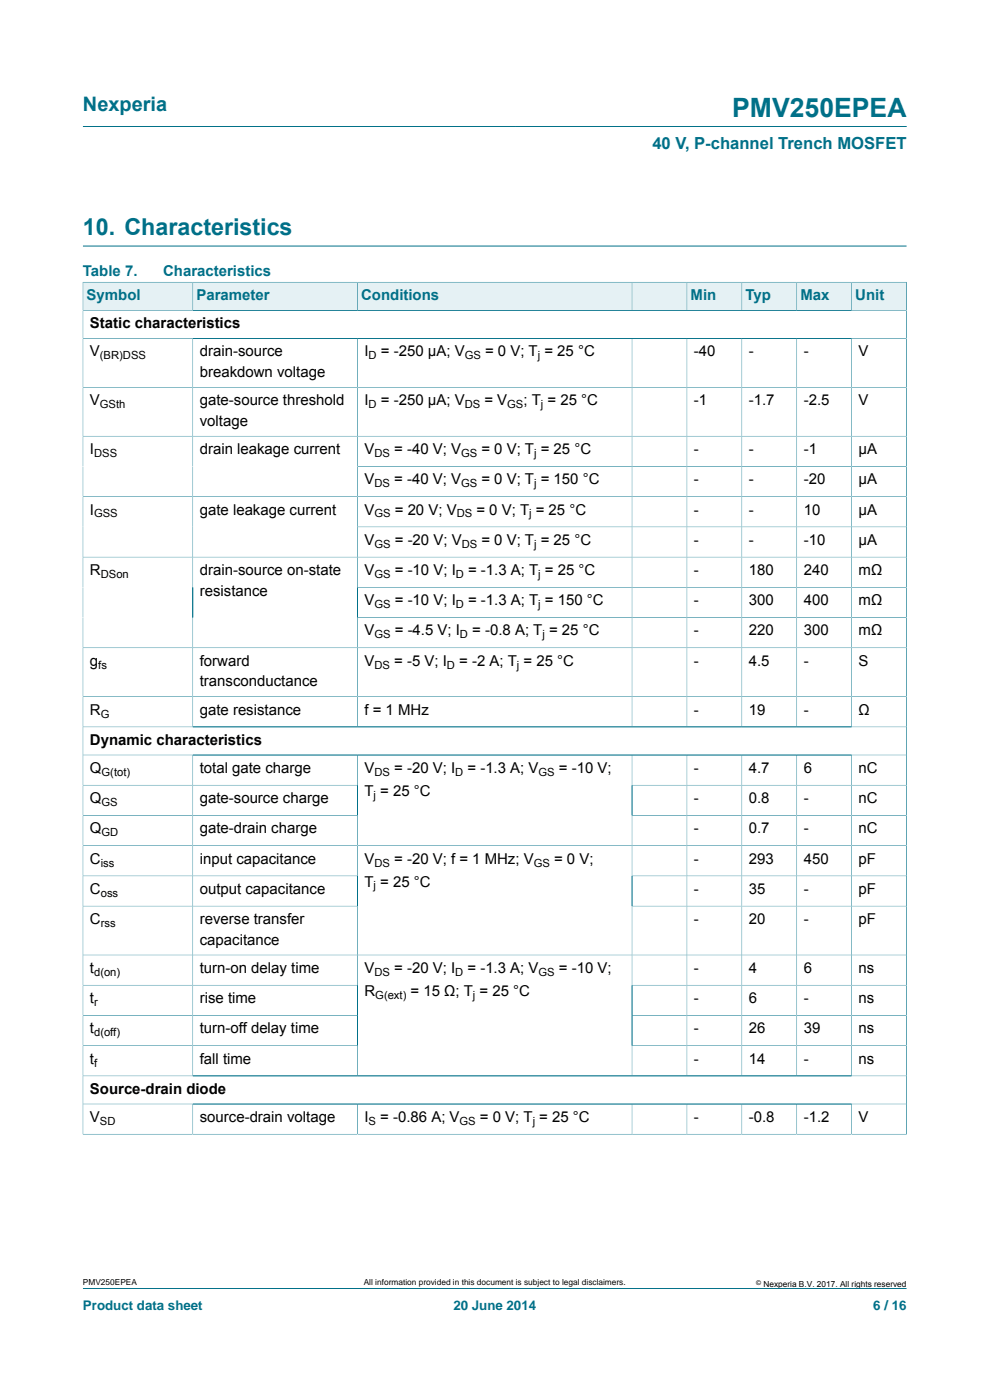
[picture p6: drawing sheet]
<svg xmlns="http://www.w3.org/2000/svg" width="210mm" height="297mm" viewBox="0 0 210 297" stroke-linecap="round" stroke-linejoin="round" font-family="sans-serif">
<defs><g id="words">
<text font-size="5.6" fill="#007088" x="155.3" y="24.8">PMV250EPEA</text>
<text font-size="4.9" fill="#007088" x="17.6" y="49.8">10. Characteristics</text>
<text font-size="4.2" fill="#007088" x="17.6" y="23.6">Nexperia</text>
<text font-size="3.5" fill="#007088" x="138.4" y="31.7">40 V, P-channel Trench MOSFET</text>
<g font-size="3.2" fill="#007088">
<text x="17.6" y="58.5">Table 7.</text>
<text x="34.6" y="58.5">Characteristics</text>
<text x="18.4" y="63.7">Symbol</text>
<text x="41.7" y="63.7">Parameter</text>
<text x="76.6" y="63.7">Conditions</text>
<text x="146.5" y="63.7">Min</text>
<text x="158.1" y="63.7">Typ</text>
<text x="169.8" y="63.7">Max</text>
<text x="181.4" y="63.7">Unit</text>
</g>
<g font-size="3.2">
<text x="19.1" y="69.6">Static characteristics</text>
<text x="19.1" y="75.6">V</text>
<text x="42.4" y="75.6">drain-source</text>
<text x="77.3" y="75.6">I</text>
<text x="80.8" y="75.6">= -250 µA; V</text>
<text x="102.9" y="75.6">= 0 V; T = 25 °C</text>
<text x="147.2" y="75.6">-40</text>
<text x="158.8" y="75.6">-</text>
<text x="170.5" y="75.6">-</text>
<text x="182.1" y="75.6">V</text>
<text x="42.4" y="80">breakdown voltage</text>
<text x="19.1" y="86">V</text>
<text x="42.4" y="86">gate-source threshold</text>
<text x="77.3" y="86">I</text>
<text x="80.8" y="86">= -250 µA; V</text>
<text x="102.8" y="86">= V</text>
<text x="111" y="86">; T = 25 °C</text>
<text x="147.2" y="86">-1</text>
<text x="158.8" y="86">-1.7</text>
<text x="170.5" y="86">-2.5</text>
<text x="182.1" y="86">V</text>
<text x="42.4" y="90.4">voltage</text>
<text x="19.1" y="96.3">I</text>
<text x="42.4" y="96.3">drain leakage current</text>
<text x="77.3" y="96.3">V</text>
<text x="83.6" y="96.3">= -40 V; V</text>
<text x="102.1" y="96.3">= 0 V; T = 25 °C</text>
<text x="147.2" y="96.3">-</text>
<text x="158.8" y="96.3">-</text>
<text x="170.5" y="96.3">-1</text>
<text x="182.1" y="96.3">µA</text>
<text x="77.3" y="102.8">V</text>
<text x="83.6" y="102.8">= -40 V; V</text>
<text x="102.1" y="102.8">= 0 V; T = 150 °C</text>
<text x="147.2" y="102.8">-</text>
<text x="158.8" y="102.8">-</text>
<text x="170.5" y="102.8">-20</text>
<text x="182.1" y="102.8">µA</text>
<text x="19.1" y="109.2">I</text>
<text x="42.4" y="109.2">gate leakage current</text>
<text x="77.3" y="109.2">V</text>
<text x="83.7" y="109.2">= 20 V; V</text>
<text x="101.1" y="109.2">= 0 V; T = 25 °C</text>
<text x="147.2" y="109.2">-</text>
<text x="158.8" y="109.2">-</text>
<text x="170.5" y="109.2">10</text>
<text x="182.1" y="109.2">µA</text>
<text x="77.3" y="115.6">V</text>
<text x="83.7" y="115.6">= -20 V; V</text>
<text x="102.1" y="115.6">= 0 V; T = 25 °C</text>
<text x="147.2" y="115.6">-</text>
<text x="158.8" y="115.6">-</text>
<text x="170.5" y="115.6">-10</text>
<text x="182.1" y="115.6">µA</text>
<text x="19.1" y="122">R</text>
<text x="42.4" y="122">drain-source on-state</text>
<text x="77.3" y="122">V</text>
<text x="83.7" y="122">= -10 V; I</text>
<text x="99.3" y="122">= -1.3 A; T = 25 °C</text>
<text x="147.2" y="122">-</text>
<text x="158.8" y="122">180</text>
<text x="170.5" y="122">240</text>
<text x="182.1" y="122">mΩ</text>
<text x="42.4" y="126.4">resistance</text>
<text x="77.3" y="128.4">V</text>
<text x="83.7" y="128.4">= -10 V; I</text>
<text x="99.3" y="128.4">= -1.3 A; T = 150 °C</text>
<text x="147.2" y="128.4">-</text>
<text x="158.8" y="128.4">300</text>
<text x="170.5" y="128.4">400</text>
<text x="182.1" y="128.4">mΩ</text>
<text x="77.3" y="134.8">V</text>
<text x="83.7" y="134.8">= -4.5 V; I</text>
<text x="100.2" y="134.8">= -0.8 A; T = 25 °C</text>
<text x="147.2" y="134.8">-</text>
<text x="158.8" y="134.8">220</text>
<text x="170.5" y="134.8">300</text>
<text x="182.1" y="134.8">mΩ</text>
<text x="19.1" y="141.2">g</text>
<text x="42.4" y="141.2">forward</text>
<text x="77.3" y="141.2">V</text>
<text x="83.6" y="141.2">= -5 V; I</text>
<text x="97.4" y="141.2">= -2 A; T = 25 °C</text>
<text x="147.2" y="141.2">-</text>
<text x="158.8" y="141.2">4.5</text>
<text x="170.5" y="141.2">-</text>
<text x="182.1" y="141.2">S</text>
<text x="42.4" y="145.6">transconductance</text>
<text x="19.1" y="151.6">R</text>
<text x="42.4" y="151.6">gate resistance</text>
<text x="77.3" y="151.6">f = 1 MHz</text>
<text x="147.2" y="151.6">-</text>
<text x="158.8" y="151.6">19</text>
<text x="170.5" y="151.6">-</text>
<text x="182.1" y="151.6">Ω</text>
<text x="19.1" y="158">Dynamic characteristics</text>
<text x="19.1" y="164">Q</text>
<text x="42.4" y="164">total gate charge</text>
<text x="77.3" y="164">V</text>
<text x="83.6" y="164">= -20 V; I</text>
<text x="99.2" y="164">= -1.3 A; V</text>
<text x="118.5" y="164">= -10 V;</text>
<text x="147.2" y="164">-</text>
<text x="158.8" y="164">4.7</text>
<text x="170.5" y="164">6</text>
<text x="182.1" y="164">nC</text>
<text x="19.1" y="170.4">Q</text>
<text x="42.4" y="170.4">gate-source charge</text>
<text x="77.3" y="168.8">T = 25 °C</text>
<text x="147.2" y="170.4">-</text>
<text x="158.8" y="170.4">0.8</text>
<text x="170.5" y="170.4">-</text>
<text x="182.1" y="170.4">nC</text>
<text x="19.1" y="176.8">Q</text>
<text x="42.4" y="176.8">gate-drain charge</text>
<text x="147.2" y="176.8">-</text>
<text x="158.8" y="176.8">0.7</text>
<text x="170.5" y="176.8">-</text>
<text x="182.1" y="176.8">nC</text>
<text x="19.1" y="183.2">C</text>
<text x="42.4" y="183.2">input capacitance</text>
<text x="77.3" y="183.2">V</text>
<text x="83.6" y="183.2">= -20 V; f = 1 MHz; V</text>
<text x="117.5" y="183.2">= 0 V;</text>
<text x="147.2" y="183.2">-</text>
<text x="158.8" y="183.2">293</text>
<text x="170.5" y="183.2">450</text>
<text x="182.1" y="183.2">pF</text>
<text x="19.1" y="189.6">C</text>
<text x="42.4" y="189.6">output capacitance</text>
<text x="77.3" y="188.1">T = 25 °C</text>
<text x="147.2" y="189.6">-</text>
<text x="158.8" y="189.6">35</text>
<text x="170.5" y="189.6">-</text>
<text x="182.1" y="189.6">pF</text>
<text x="19.1" y="196">C</text>
<text x="42.4" y="196">reverse transfer</text>
<text x="147.2" y="196">-</text>
<text x="158.8" y="196">20</text>
<text x="170.5" y="196">-</text>
<text x="182.1" y="196">pF</text>
<text x="42.4" y="200.4">capacitance</text>
<text x="19.1" y="206.4">t</text>
<text x="42.4" y="206.4">turn-on delay time</text>
<text x="77.3" y="206.4">V</text>
<text x="83.6" y="206.4">= -20 V; I</text>
<text x="99.2" y="206.4">= -1.3 A; V</text>
<text x="118.5" y="206.4">= -10 V;</text>
<text x="147.2" y="206.4">-</text>
<text x="158.8" y="206.4">4</text>
<text x="170.5" y="206.4">6</text>
<text x="182.1" y="206.4">ns</text>
<text x="19.1" y="212.8">t</text>
<text x="42.4" y="212.8">rise time</text>
<text x="77.3" y="211.3">R</text>
<text x="87.1" y="211.3">= 15 Ω; T = 25 °C</text>
<text x="147.2" y="212.8">-</text>
<text x="158.8" y="212.8">6</text>
<text x="170.5" y="212.8">-</text>
<text x="182.1" y="212.8">ns</text>
<text x="19.1" y="219.2">t</text>
<text x="42.4" y="219.2">turn-off delay time</text>
<text x="147.2" y="219.2">-</text>
<text x="158.8" y="219.2">26</text>
<text x="170.5" y="219.2">39</text>
<text x="182.1" y="219.2">ns</text>
<text x="19.1" y="225.6">t</text>
<text x="42.4" y="225.6">fall time</text>
<text x="147.2" y="225.6">-</text>
<text x="158.8" y="225.6">14</text>
<text x="170.5" y="225.6">-</text>
<text x="182.1" y="225.6">ns</text>
<text x="19.1" y="232">Source-drain diode</text>
<text x="19.1" y="238">V</text>
<text x="42.4" y="238">source-drain voltage</text>
<text x="77.3" y="238">I</text>
<text x="80.7" y="238">= -0.86 A; V</text>
<text x="101.8" y="238">= 0 V; T = 25 °C</text>
<text x="147.2" y="238">-</text>
<text x="158.8" y="238">-0.8</text>
<text x="170.5" y="238">-1.2</text>
<text x="182.1" y="238">V</text>
</g>
<g font-size="2.8" fill="#007088">
<text x="17.6" y="277.9">Product data sheet</text>
<text x="96.2" y="277.9">20 June 2014</text>
<text x="185.2" y="277.9">6 / 16</text>
</g>
<g font-size="2.4">
<text x="21.2" y="76.2">(BR)DSS</text>
<text x="78.2" y="76.2">D</text>
<text x="98.6" y="76.2">GS</text>
<text x="114.1" y="76.2">j</text>
<text x="21.2" y="86.6">GSth</text>
<text x="78.2" y="86.6">D</text>
<text x="98.6" y="86.6">DS</text>
<text x="107.6" y="86.6">GS</text>
<text x="114.7" y="86.6">j</text>
<text x="20" y="97">DSS</text>
<text x="79.4" y="97">DS</text>
<text x="97.8" y="97">GS</text>
<text x="113.3" y="97">j</text>
<text x="79.4" y="103.4">DS</text>
<text x="97.8" y="103.4">GS</text>
<text x="113.3" y="103.4">j</text>
<text x="20" y="109.8">GSS</text>
<text x="79.4" y="109.8">GS</text>
<text x="96.9" y="109.8">DS</text>
<text x="112.2" y="109.8">j</text>
<text x="79.4" y="116.2">GS</text>
<text x="97.9" y="116.2">DS</text>
<text x="113.3" y="116.2">j</text>
<text x="21.4" y="122.6">DSon</text>
<text x="79.4" y="122.6">GS</text>
<text x="96.7" y="122.6">D</text>
<text x="114.2" y="122.6">j</text>
<text x="79.4" y="129">GS</text>
<text x="96.7" y="129">D</text>
<text x="114.2" y="129">j</text>
<text x="79.4" y="135.4">GS</text>
<text x="97.6" y="135.4">D</text>
<text x="115.1" y="135.4">j</text>
<text x="20.8" y="141.8">fs</text>
<text x="79.4" y="141.8">DS</text>
<text x="94.8" y="141.8">D</text>
<text x="109.6" y="141.8">j</text>
<text x="21.4" y="152.2">G</text>
<text x="21.5" y="164.6">G(tot)</text>
<text x="79.4" y="164.6">DS</text>
<text x="96.6" y="164.6">D</text>
<text x="114.2" y="164.6">GS</text>
<text x="21.5" y="171">GS</text>
<text x="79.3" y="169.4">j</text>
<text x="21.5" y="177.4">GD</text>
<text x="21.4" y="183.8">iss</text>
<text x="79.4" y="183.8">DS</text>
<text x="113.2" y="183.8">GS</text>
<text x="21.4" y="190.2">oss</text>
<text x="79.3" y="188.7">j</text>
<text x="21.4" y="196.6">rss</text>
<text x="20" y="207">d(on)</text>
<text x="79.4" y="207">DS</text>
<text x="96.6" y="207">D</text>
<text x="114.2" y="207">GS</text>
<text x="20" y="213.4">r</text>
<text x="79.6" y="211.9">G(ext)</text>
<text x="100.3" y="211.9">j</text>
<text x="20" y="219.8">d(off)</text>
<text x="20" y="226.3">f</text>
<text x="21.2" y="238.6">SD</text>
<text x="78.2" y="238.6">S</text>
<text x="97.5" y="238.6">GS</text>
<text x="113" y="238.6">j</text>
</g>
<g font-size="1.8">
<text x="17.6" y="272.7">PMV250EPEA</text>
<text x="77.2" y="272.7">All information provided in this document is subject to legal disclaimers.</text>
<text x="161.9" y="273">Nexperia B.V. 2017. All rights reserved</text>
</g>
<text font-size="1.4" x="160.4" y="272.6">©</text>
</g></defs>
<path d="M17.6 26.8h174.7M17.6 52.2h174.7M17.6 273.3h174.7" fill="none" stroke="#007088" stroke-width=".21"/>
<path d="M17.7 59.9h23.1v5.9h-23.1z" fill="#e5f1f4"/>
<path d="M17.6 59.8v6h23.3v-5.9h-23.4" fill="none" stroke="#007088" stroke-width=".21"/>
<path d="M41 59.9h34.8v5.9h-34.8z" fill="#e5f1f4"/>
<path d="M40.9 59.9h34.9v5.9h-34.9z" fill="none" stroke="#007088" stroke-width=".21"/>
<path d="M75.9 59.9h58.1v5.9h-58.1z" fill="#e5f1f4"/>
<path d="M75.8 59.9h58.3v5.9h-58.3z" fill="none" stroke="#007088" stroke-width=".21"/>
<path d="M134.1 59.9h11.5v5.9h-11.5z" fill="#e5f1f4"/>
<path d="M134.1 59.9h11.6v5.9h-11.6z" fill="none" stroke="#007088" stroke-width=".21"/>
<path d="M145.8 59.9h11.5v5.9h-11.5z" fill="#e5f1f4"/>
<path d="M145.7 59.9h11.7v5.9h-11.7z" fill="none" stroke="#007088" stroke-width=".21"/>
<path d="M157.4 59.9h11.5v5.9h-11.5z" fill="#e5f1f4"/>
<path d="M157.4 59.9h11.6v5.9h-11.6z" fill="none" stroke="#007088" stroke-width=".21"/>
<path d="M169.1 59.9h11.5v5.9h-11.5z" fill="#e5f1f4"/>
<path d="M169 59.9h11.7v5.9h-11.7z" fill="none" stroke="#007088" stroke-width=".21"/>
<path d="M180.7 59.9h11.5v5.9h-11.5z" fill="#e5f1f4"/>
<g fill="none" stroke="#007088" stroke-width=".21">
<path d="M192.3 59.8v180.9M192.4 59.9h-11.7v5.9M17.6 71.8h174.7M40.9 71.8v82.4M75.8 71.8v82.4M134.1 71.8v82.4M145.7 71.8v82.4M157.4 71.8v82.4M169 71.8v82.4M180.7 71.8v82.4M192.3 65.8h-174.7v174.9M17.6 82.2h174.7"/>
<path d="M17.6 92.5h174.7M75.8 99h116.5M17.6 105.4h174.7M17.6 118.2h174.7M75.8 111.8h116.5M17.6 137.4h174.7M75.8 124.6h116.5M75.8 131h116.5M17.6 147.8h174.7M17.6 154.2h174.7M17.6 160.2h174.7M17.6 166.6h58.2"/>
<path d="M17.6 173h58.2M17.6 179.4h174.7M40.9 160.2v68M75.8 160.2v68M134.1 160.2v68M134.1 166.6h58.2M134.1 173h58.2M145.7 160.2v68M157.4 160.2v68M169 160.2v68M180.7 160.2v68M17.6 185.8h58.2"/>
<path d="M17.6 192.2h58.2M134.1 185.8h58.2M134.1 192.2h58.2M17.6 202.6h174.7M17.6 209h58.2M17.6 215.4h58.2M134.1 209h58.2M134.1 215.4h58.2M17.6 221.8h58.2M17.6 228.2h174.7M17.6 234.2h174.7M40.9 234.2v6.4"/>
<path d="M75.8 234.2v6.4M134.1 234.2v6.4M134.1 221.8h58.2M145.7 234.2v6.4M157.4 234.2v6.4M169 234.2v6.4M180.7 234.2v6.4M17.5 240.6h174.9"/>
</g>
<use href="#words"/>
</svg>
